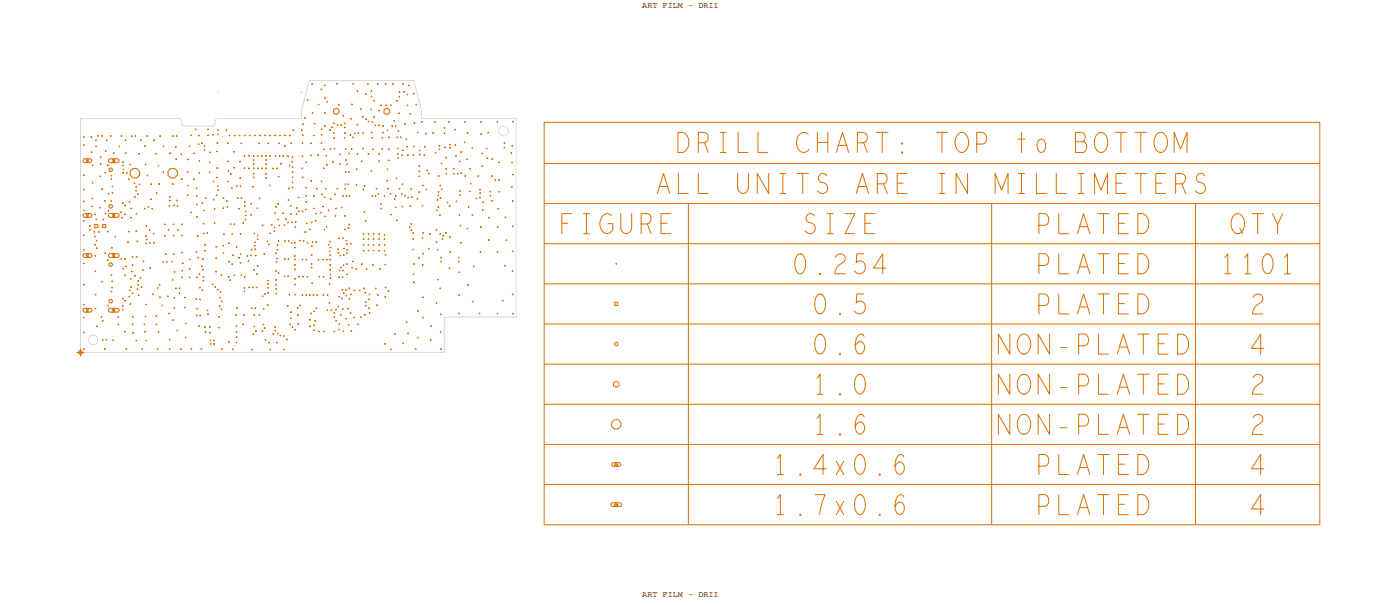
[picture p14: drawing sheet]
<svg xmlns="http://www.w3.org/2000/svg" width="222mm" height="96mm" viewBox="0 0 222 96" stroke-linecap="round" stroke-linejoin="round" font-family="sans-serif">
<defs><g id="words">
<g font-size="3.2" fill="#dd6f00">
<text x="128.7" y="62.4">1.0</text>
<text x="128.7" y="68.7">1.6</text>
</g>
<g font-size="1.3">
<text x="101.7" y="1.2">ART FILM - DRII</text>
<text x="101.7" y="94.5">ART FILM - DRII</text>
</g>
</g></defs>
<!-- layer: Board Outline -->
<g fill="none" stroke="#d9d9d9" stroke-width=".16">
<path d="M12.8 18.8h15.5zM12.8 18.8v37zM28.3 18.8l.3 .1 .2 .4M28.8 19.3v.2zM28.8 19.5l.1 .3 .4 .2M29.3 20h4.3zM34.1 19.5l-.2 .3-.3 .2M34.1 19.3v.2zM34.6 18.8l-.4 .1-.1 .4M34.6 18.8h13.2zM47.8 17.4v1.4zM49 12.8h16.5z"/>
<path d="M49 12.8l-1.2 4.6zM65.5 12.8l1.3 4.6zM66.8 18.8h15zM66.8 17.4v1.4zM81.8 18.8v31.4zM13.5 25.1h.8zM13.5 33.8h.8zM13.5 25.7h.8zM13.5 34.4h.8zM13.5 25.1l-.3 .1v.2v.2l.3 .1M13.5 33.8l-.3 .1v.2v.2l.3 .1M14.3 25.1l.2 .1 .1 .2-.1 .2-.2 .1"/>
<path d="M14.3 33.8l.2 .1 .1 .2-.1 .2-.2 .1M15.1 35.6h.3v.3h-.3zM16.3 35.6h.4v.3h-.4zM17.3 26.7l.2-.1 .3 .1v.4l-.3 .1-.2-.1zM17.3 32.4l.2-.1 .3 .1v.4l-.3 .1-.2-.1zM17.5 25.7h1.1zM17.5 34.4h1.1zM17.5 25.1l-.2 .1-.1 .2 .1 .2 .2 .1M17.5 33.8l-.2 .1-.1 .2 .1 .2 .2 .1M17.5 25.1h1.1zM17.5 33.8h1.1zM18.6 25.1l.2 .1 .1 .2-.1 .2-.2 .1"/>
<path d="M18.6 33.8l.2 .1 .1 .2-.1 .2-.2 .1M12.8 55.8h57.6zM13.5 40.1h.8zM13.5 48.8h.8zM13.5 40.7h.8zM13.5 49.4h.8zM13.5 40.1l-.3 .1v.2v.2l.3 .1M13.5 48.8l-.3 .1v.2v.2l.3 .1M14.3 40.1l.2 .1 .1 .2-.1 .2-.2 .1M14.3 48.8l.2 .1 .1 .2-.1 .2-.2 .1M17.3 41.7l.2-.1 .3 .1v.4l-.3 .1-.2-.1zM17.3 47.4l.2-.1 .3 .1v.4l-.3 .1-.2-.1z"/>
<path d="M17.5 40.7h1.1zM17.5 49.4h1.1zM17.5 40.1l-.2 .1-.1 .2 .1 .2 .2 .1M17.5 48.8l-.2 .1-.1 .2 .1 .2 .2 .1M17.5 40.1h1.1zM17.5 48.8h1.1zM18.6 40.1l.2 .1 .1 .2-.1 .2-.2 .1M18.6 48.8l.2 .1 .1 .2-.1 .2-.2 .1M70.4 50.2h11.4zM70.4 50.2v5.6z"/>
<circle cx="53.2" cy="17.6" r=".5"/>
<circle cx="61.2" cy="17.6" r=".5"/>
<circle cx="21.4" cy="27.4" r=".81"/>
<circle cx="27.4" cy="27.4" r=".81"/>
<circle cx="79.8" cy="20.8" r=".76"/>
<circle cx="14.8" cy="53.8" r=".76"/>
</g>
<path d="M34.6 14.7h.1M47.8 14.7h.1M35.3 22.5h.1M35.3 21.7h.1M48 31.3h.1" fill="none" stroke="#dd6f00" stroke-width=".16"/>
<!-- layer: Nets -->
<g fill="none" stroke="#dd6f00" stroke-width=".16">
<path d="M47.9 19.6h.2M48 19.5v.3M48.2 18.6h.2M48.3 18.5v.3M48.6 15.8h.3M48.7 15.7v.3M49.3 13.3h.3M49.4 17.9h.2M49.4 13.2v.2M49.5 17.7v.3M49.7 19.6h.3M49.8 19.4v.3"/>
<path d="M50.3 16.5h.3M50.4 16.4v.3M50.8 14.1h.2M50.9 14v.3M51.3 13.5h.3M51.3 19.9h.3M51.3 17.9h.3M51.3 15.5h.3M51.4 13.4v.2M51.4 17.8v.2M51.4 19.8v.2M51.5 15.4v.2"/>
<path d="M51.7 16.1h.3M51.8 15.9v.3M52.8 19.5h.2M52.8 17.4l.5-.3 .4 .3v.5l-.4 .2-.5-.2zM52.9 19.4v.2M53.2 13.2h.3M53.3 19.8h.3M53.4 13.1v.3M53.5 19.7v.2M53.5 16.6h.3M53.6 16.4v.3M53.9 19.8h.3"/>
<path d="M54 19.7v.2M54.2 18.3h.3M54.4 18.2v.2M54.5 19.5h.2M54.6 19.4v.2M55.4 18.8h.3M55.6 18.7v.2M55.6 16.5h.3M55.7 16.4v.2M55.8 13.2h.3M55.9 13.1v.3M56.5 19.7h.2"/>
<path d="M56.5 14.4h.2M56.6 19.6v.2M56.6 14.2v.3M57 17.3h.3M57.1 17.1v.3M57.4 18.5h.2M57.5 18.4v.2M57.8 14.9h.3M57.8 18.9h.3M57.9 14.8v.2M58 18.7v.3M58.1 13.2h.3"/>
<path d="M58.2 19.2h.3M58.3 13.1v.3M58.4 19.1v.3M58.7 17.3h.2M58.7 15.3h.3M58.7 14.4h.3M58.8 17.2v.2M58.8 14.3v.2M58.8 15.1v.3M58.9 19.3h.2M59 19.2v.3M59.1 15.9h.2"/>
<path d="M59.1 18.5h.3M59.2 15.8v.3M59.2 18.4v.3M59.3 19.8h.3M59.5 19.7v.3M59.7 13.3h.2M59.8 13.2v.2M59.9 19.8h.3M59.9 17.5h.3M60 19.7v.3M60.1 17.4v.2M60.2 16.7h.3"/>
<path d="M60.3 16.5v.3M60.5 19.9h.3M60.7 19.8v.3M60.8 17.4l.5-.3 .4 .3v.5l-.4 .2-.5-.2zM61 13.3h.2M61 16.7h.3M61.1 13.1v.3M61.1 16.5v.3M61.7 16.7h.3M61.9 16.5v.3M62 19.9h.2M62.1 19.8v.3"/>
<path d="M62.1 13.3h.3M62.3 13.2v.2M62.3 19.1h.3M62.4 19v.2M62.5 19.9h.3M62.7 19.8v.3M62.8 15.9h.2M62.9 15.8v.3M63.1 17.9h.2M63.1 15.3h.3M63.1 14.5h.3M63.2 17.8v.2"/>
<path d="M63.3 14.4v.3M63.3 15.2v.2M63.7 13.3h.2M63.8 13.1v.3M63.8 14.5h.3M64 14.4v.3M64 19.6h.3M64.2 19.5v.3M64.4 15h.3M64.4 16.7h.3M64.5 14.8v.3M64.5 16.5v.3"/>
<path d="M64.6 13.5h.3M64.7 13.4v.3M64.9 18h.2M65 17.9v.2M65.4 14.8h.2M65.5 19.4h.3M65.5 14.7v.2M65.6 19.3v.3M65.8 16.5h.3M65.9 16.4v.3M66.7 19.3h.2M66.8 19.1v.3"/>
<path d="M68.7 19.3h.3M68.8 19.1v.3M71 19.3h.2M71.1 19.1v.3M73.5 19.3h.2M73.6 19.1v.3M76 19.3h.3M76.2 19.2v.2M78.7 19.3h.2M78.8 19.2v.2M81.1 19.3h.3M81.3 19.1v.3"/>
<path d="M13.1 37.2h.3M13.1 39.5h.3M13.1 21.7h.3M13.1 23h.3M13.1 31.8h.3M13.1 34.9h.3M13.1 30h.3M13.1 33.3h.3M13.1 27.7h.3M13.2 25.2l1.1-.1 .2 .1 .1 .2-.1 .2-.2 .1h-.8l-.3-.1zM13.2 33.9l1.1-.1 .2 .1 .1 .2-.1 .2-.2 .1h-.8l-.3-.1zM13.2 37.1v.2"/>
<path d="M13.3 21.6v.2M13.3 22.8v.3M13.3 31.7v.3M13.3 34.8v.2M13.3 39.4v.2M13.3 27.6v.2M13.3 29.9v.2M13.3 33.2v.2M13.7 25.5l.3 .1-.3 .1M13.7 34.1l.3 .1-.3 .2M13.8 25.5v.2M13.8 34.1v.2"/>
<path d="M14.1 35.8h.3M14.1 36.4h.3M14.2 35.6v.3M14.2 36.2v.3M14.3 21.7h.3M14.4 24.1h.3M14.5 32.7h.2M14.5 21.5v.3M14.5 31.4h.3M14.5 24v.2M14.5 26.1h.3M14.5 28.9h.3"/>
<path d="M14.6 32.5v.3M14.6 31.3v.2M14.7 26v.3M14.7 28.8v.2M14.8 36.7h.3M14.9 37.4h.3M14.9 38.7h.3M14.9 33.9h.3M14.9 36.5v.3M15 35.5h.5v.5h-.5zM15 33.8v.2M15 37.3v.2"/>
<path d="M15 38.6v.2M15.1 22.2h.2M15.1 23.2h.3M15.1 34.7h.3M15.2 38.1h.2M15.2 22.1v.2M15.2 39.3h.2M15.2 23v.3M15.3 34.6v.2M15.3 37.9v.3M15.3 39.1v.3M15.4 21.5h.3"/>
<path d="M15.5 21.4v.2M15.5 36.7h.3M15.7 36.6v.2M15.8 32.9h.2M15.8 27.9h.2M15.8 25.9h.3M15.8 24.9h.3M15.9 32.7v.3M15.9 27.8v.2M15.9 24.8v.2M15.9 25.8v.2M16 21.5h.3"/>
<path d="M16 29.9h.3M16.1 21.4v.2M16.2 29.8v.2M16.2 34.7h.3M16.3 35.5h.5v.5h-.5zM16.4 34.6v.2M16.5 31.8h.2M16.5 27.3h.3M16.6 33.8h.2M16.6 31.6v.3M16.6 23.9h.3M16.7 27.2v.2"/>
<path d="M16.7 39.9v.3M16.7 33.7v.2M16.7 23.8v.2M16.8 22.2h.2M16.9 22.1v.2M16.9 36.6h.3M17 26.1h.2M17 33.3h.3M17.1 36.5v.3M17.1 30.6h.2M17.1 26v.3M17.2 33.2v.3"/>
<path d="M17.2 30.5v.3M17.2 25.2l1.4-.1 .2 .1 .1 .2-.1 .2-.2 .1h-1.1l-.3-.1zM17.2 33.9l1.4-.1 .2 .1 .1 .2-.1 .2-.2 .1h-1.1l-.3-.1zM17.4 26.6h.3l.1 .3-.1 .2h-.3l-.2-.2zM17.4 32.4h.3l.1 .2-.1 .3h-.3l-.2-.3zM17.4 21.5h.3M17.5 31.8h.2M17.5 28.3h.3M17.5 27.8h.3M17.5 21.4v.2M17.6 39.2h.3M17.6 31.7v.3"/>
<path d="M17.6 27.7v.2M17.6 28.2v.3M17.7 29.5h.2M17.7 30.5h.2M17.7 39.1v.2M17.8 29.4v.2M17.8 30.4v.2M17.9 24.2h.2M18 24.1v.2M18 25.5v.2l-.1-.1v-.1h.3v.1h-.2M18 34.1v.2h-.1v-.2h.3v.2h-.2M18.1 37.4h.3"/>
<path d="M18.3 37.3v.3M18.8 23.2h.3M18.9 23v.3M19.1 33.6h.2M19.1 21.5h.3M19.2 33.4v.3M19.2 34.4h.2M19.2 21.4v.2M19.3 34.3v.3M19.3 32.1h.3M19.4 27.3h.2M19.4 26.2h.2"/>
<path d="M19.4 25.7h.2M19.4 32v.2M19.4 26.8h.3M19.5 25.5v.3M19.5 26.1v.2M19.5 27.2v.2M19.6 26.7v.2M19.6 33.9h.3M19.7 32.5h.2M19.8 33.8v.2M19.8 22.2h.2M19.8 32.4v.2"/>
<path d="M19.8 24.2h.2M19.9 22.1v.2M19.9 24.1v.3M20 27.4h.2M20.1 27.3v.2M20.1 38.3h.3M20.3 28.4h.2M20.3 38.2v.2M20.3 36.6h.3M20.4 28.2v.3M20.4 32h.2M20.4 36.5v.3"/>
<path d="M20.5 31.8v.3M20.5 26h.3M20.6 33h.2M20.6 34.4h.3M20.6 25.9v.3M20.7 32.9v.2M20.7 34.3v.2M20.8 21.5h.2M20.9 21.4v.3M21.2 29h.2M21.2 31.2h.3M21.3 28.9v.2"/>
<path d="M21.3 21.5h.3M21.3 31v.3M21.4 30.2h.3M21.4 29.6h.3M21.5 21.4v.3M21.5 36.6h.2M21.5 33.8h.2M21.6 29.4v.3M21.6 30v.3M21.6 36.4v.3M21.6 33.7v.2M21.6 38.2h.3"/>
<path d="M21.7 30.7h.3M21.7 38v.3M21.8 30.6v.2M21.9 24.3h.2M22 29.2h.2M22 24.2v.3M22.1 29.1v.2M22.2 22.2h.2M22.3 22v.3M22.8 33h.2M22.8 23.1h.3M22.9 32.9v.2"/>
<path d="M22.9 26h.3M22.9 23v.3M23 38.5h.2M23 37.4h.2M23.1 25.9v.2M23.1 35.8h.2M23.1 38.4v.2M23.1 37.9h.3M23.1 37.2v.3M23.2 21.5h.2M23.2 35.6v.3M23.2 27.8h.3"/>
<path d="M23.2 37.8v.2M23.3 21.4v.2M23.4 27.6v.3M23.4 32.7h.2M23.5 32.6v.3M23.6 36.4h.3M23.6 38.4h.3M23.7 36.3v.2M23.8 38.3v.2M23.8 31.5h.3M23.8 29.1h.3M23.9 31.4v.2"/>
<path d="M24 29v.3M24 33h.2M24.1 32.9v.2M24.2 37h.2M24.2 38.4h.3M24.3 22.2h.2M24.3 36.8v.3M24.4 38.3v.2M24.4 22v.3M24.5 24.3h.3M24.7 24.2v.2M24.7 30.6h.2"/>
<path d="M24.8 30.4v.3M25 26.2h.2M25.1 29.1h.2M25.1 26.1v.2M25.2 29v.2M25.2 21.5h.3M25.4 21.4v.3M25.8 27.2h.2M25.8 23.1h.2M25.9 27.1v.3M25.9 23v.3M26 37.3h.2"/>
<path d="M26 35.5h.2M26.1 37.2v.2M26.1 35.4v.2M26.6 36.4h.2M26.7 36.3v.2M26.7 32.6h.3M26.8 31.7h.3M26.8 31.2h.3M26.8 24.2h.3M26.8 32.4v.3M26.9 31v.3M26.9 31.6v.2"/>
<path d="M26.9 24.1v.3M27.3 21.5h.2M27.3 29.1h.2M27.4 37.3h.2M27.4 35.5h.2M27.4 21.4v.3M27.4 29v.2M27.4 32.5h.3M27.5 35.4v.2M27.5 37.1v.3M27.6 32.4v.2M27.7 23.3h.3"/>
<path d="M27.8 25.2h.2M27.8 21.5h.3M27.9 23.1v.3M27.9 31.7h.2M27.9 25v.3M28 21.4v.3M28 32.6h.2M28 31.6v.2M28 36.4h.3M28.1 32.4v.3M28.2 36.3v.2M28.6 24.4h.2"/>
<path d="M28.6 37.3h.3M28.7 39.9h.2M28.7 28.3h.2M28.7 24.3v.2M28.7 35.5h.3M28.8 37.1v.3M28.8 39.8v.3M28.8 28.2v.2M28.9 35.4v.2M29.6 30.9h.2M29.6 27.2h.3M29.6 29.3h.3"/>
<path d="M29.6 25.2h.3M29.7 30.8v.2M29.7 27.1v.3M29.7 29.2v.3M29.8 25.1v.3M29.9 23.1h.2M30 23v.3M30.1 33.6h.2M30.1 21.4h.3M30.2 33.5v.2M30.2 21.3v.2M30.6 28.4h.2"/>
<path d="M30.6 24.3h.3M30.7 28.2v.3M30.7 24.1v.3M30.9 20.5h.2M31 39.9h.2M31 20.3v.3M31 29.8h.3M31 31h.3M31 32.3h.3M31.1 34.3h.2M31.1 39.8v.2M31.1 29.7v.2"/>
<path d="M31.2 30.8v.3M31.2 32.2v.3M31.2 37.3h.3M31.2 34.2v.3M31.3 37.2v.3M31.3 22.8h.3M31.4 21.4h.2M31.4 25.5h.3M31.5 22.7v.2M31.5 27.4h.2M31.5 21.3v.3M31.6 25.4v.2"/>
<path d="M31.6 27.3v.2M31.9 22.6h.2M31.9 32.1h.3M32 22.5v.3M32.1 32v.2M32.1 36.9h.3M32.1 35.4h.3M32.2 33.3h.2M32.2 35.3v.2M32.2 36.8v.3M32.3 23.1h.2M32.3 23.7h.2"/>
<path d="M32.3 33.2v.2M32.3 39.7h.3M32.4 38.8h.2M32.4 23v.3M32.4 23.6v.2M32.4 31.3h.3M32.5 39.5v.3M32.5 38.6v.3M32.6 31.2v.3M32.7 36.9h.3M32.8 20.5h.2M32.8 21.4h.3"/>
<path d="M32.8 36.8v.2M32.9 20.4v.2M32.9 21.3v.2M33.1 27.3h.2M33.1 25.7h.2M33.1 24.1h.3M33.2 27.1v.3M33.2 25.6v.2M33.3 24v.2M33.6 21.3h.3M33.7 28.7h.2M33.7 31.6h.3"/>
<path d="M33.7 21.2v.2M33.8 28.6v.2M33.8 31.5v.2M33.9 33h.2M33.9 35.3h.2M34 32.9v.3M34 35.1v.3M34.1 39h.3M34.2 30.9h.2M34.2 24h.3M34.3 38.9v.3M34.3 28.1h.2"/>
<path d="M34.3 26.6h.2M34.3 30.7v.3M34.3 22.6h.2M34.3 29.5h.3M34.4 21.3h.2M34.4 23.8v.3M34.4 20.6h.2M34.4 28v.2M34.4 26.5v.2M34.4 22.5v.2M34.4 30.1h.3M34.5 29.3v.3"/>
<path d="M34.5 21.1v.3M34.5 20.5v.2M34.6 29.9v.3M35.2 38.9h.3M35.2 32.9h.3M35.3 31.3h.2M35.3 37.1h.3M35.4 32.8v.3M35.4 38.7v.3M35.4 39.9v.3M35.4 31.2v.2M35.5 36.9v.3"/>
<path d="M35.7 20.6h.3M35.8 31.8h.3M35.9 20.5v.2M35.9 32.7h.2M35.9 31.7v.2M36 22.7h.2M36 28.7h.2M36 25.5h.2M36 32.6v.2M36.1 27h.2M36.1 22.5v.3M36.1 28.6v.2"/>
<path d="M36.1 25.4v.3M36.1 38.5h.3M36.2 26.9v.3M36.2 21.4h.3M36.3 38.4v.2M36.3 21.3v.3M36.4 35.5h.2M36.4 27.5h.3M36.5 35.3v.3M36.6 27.4v.2M36.6 29.8h.3M36.7 37h.2"/>
<path d="M36.7 29.6v.3M36.8 36.9v.3M36.9 24h.3M37 26.5h.2M37 35.5h.2M37 21.4h.3M37.1 23.9v.2M37.1 26.4v.3M37.1 35.3v.3M37.2 21.3v.3M37.3 39.1h.3M37.4 29.5h.2"/>
<path d="M37.5 39v.2M37.5 29.3v.3M37.5 31.4h.3M37.7 31.2v.3M37.7 33h.3M37.8 21.4h.3M37.8 32.9v.2M37.9 25.6h.3M37.9 28.2h.3M37.9 21.3v.3M38 37h.2M38 29.5h.2"/>
<path d="M38 25.4v.3M38 28v.3M38.1 22.7h.2M38.1 29.3v.3M38.1 36.9v.3M38.1 31.4h.3M38.2 22.6v.2M38.2 31.2v.3M38.4 35.3h.3M38.5 35.1v.3M38.6 24.7h.2M38.6 26.6h.2"/>
<path d="M38.6 32.6h.3M38.6 31.9h.3M38.6 21.4h.3M38.7 24.5v.3M38.7 26.5v.2M38.8 31.8v.3M38.8 32.5v.2M38.8 34.7h.2M38.8 33.4h.2M38.8 21.3v.2M38.8 34.1h.2M38.9 34.6v.3"/>
<path d="M38.9 33.3v.3M38.9 34v.2M39.3 26.6h.2M39.3 24.7h.3M39.4 26.5v.3M39.4 21.4h.3M39.4 24.5v.3M39.5 21.3v.3M39.6 34h.3M39.7 32.2h.2M39.7 39.5h.3M39.7 33.9v.2"/>
<path d="M39.8 32.1v.2M39.8 39.4v.2M39.9 29.5h.3M40 27.5h.3M40 25.3h.3M40 24.7h.3M40 26.6h.3M40 28.1h.3M40.1 29.4v.3M40.1 26h.2M40.2 24.5v.3M40.2 25.2v.2"/>
<path d="M40.2 26.5v.3M40.2 27.4v.2M40.2 27.9v.3M40.2 36.9h.2M40.2 25.8v.3M40.2 38.9h.3M40.2 21.4h.3M40.3 36.8v.2M40.3 38.3h.3M40.3 39.4h.3M40.3 38.7v.3M40.4 21.3v.3"/>
<path d="M40.4 38.2v.3M40.4 39.3v.3M40.6 33h.3M40.7 37.3h.2M40.7 37.9h.2M40.7 24.7h.2M40.7 26.6h.3M40.8 32.8v.3M40.8 37.1v.3M40.8 37.7v.3M40.8 24.5v.3M40.9 26.5v.3"/>
<path d="M40.9 22.7h.2M40.9 31.4h.3M41 22.6v.2M41 21.4h.3M41.1 31.3v.2M41.2 21.3v.3M41.4 24.7h.2M41.4 26.6h.3M41.5 35.6h.2M41.5 24.5v.3M41.5 26.5v.3M41.6 35.5v.3"/>
<path d="M41.8 21.4h.3M41.9 21.3v.2M42 26h.3M42 24.7h.3M42 25.3h.3M42 26.6h.3M42 28.1h.3M42 27.5h.3M42.1 24.5v.3M42.1 25.2v.2M42.1 25.9v.2M42.1 26.5v.3"/>
<path d="M42.1 28v.3M42.2 27.4v.2M42.2 38.2h.3M42.4 22.7h.2M42.4 38v.3M42.4 38.7h.3M42.5 22.6v.2M42.6 38.6v.2M42.6 29.3h.2M42.6 21.4h.3M42.6 36.9h.3M42.7 24.7h.2"/>
<path d="M42.7 29.2v.3M42.7 21.3v.3M42.8 36.8v.2M42.8 24.5v.3M42.9 35.6h.3M43 35.4v.3M43.1 26.6h.3M43.3 26.5v.3M43.3 36.6h.3M43.3 36h.3M43.4 21.4h.3M43.4 36.5v.2"/>
<path d="M43.5 35.9v.2M43.5 33.7h.2M43.5 24.7h.3M43.5 21.3v.2M43.6 33.6v.2M43.6 32.7h.2M43.6 24.5v.3M43.7 32.6v.3M43.7 26.6h.3M43.7 39.9v.3M43.8 39.5h.3M43.8 38.8h.3"/>
<path d="M43.8 26.5v.3M43.9 34.7h.3M43.9 32.3h.3M43.9 39.4v.2M43.9 38.6v.3M44 38.1h.2M44 28h.3M44 32.1v.3M44 34.6v.3M44 22.7h.3M44.1 35.7h.3M44.1 38v.2"/>
<path d="M44.1 27.8v.3M44.2 24.7h.2M44.2 22.6v.2M44.2 21.4h.3M44.2 35.5v.3M44.3 24.6v.2M44.3 21.3v.2M44.4 25.9h.2M44.5 25.8v.2M44.7 33.7h.2M44.7 24.7h.3M44.8 33.6v.3"/>
<path d="M44.8 24.5v.3M44.9 35.6h.3M45 23.1h.3M45 21.4h.3M45 38.1h.3M45 35.5v.3M45.1 23v.2M45.1 21.3v.2M45.2 38v.3M45.2 34.7h.2M45.3 34.5v.3M45.5 24.7h.2"/>
<path d="M45.5 35.2h.3M45.6 31.7h.2M45.6 38.1h.2M45.6 24.6v.2M45.6 35.1v.2M45.6 29.8h.3M45.7 31.5v.3M45.7 38v.3M45.7 26.2h.3M45.8 29.7v.2M45.8 21.4h.3M45.8 26.1v.2"/>
<path d="M45.9 32.5h.3M45.9 21.3v.2M45.9 33.9h.3M46 22.7h.2M46 32.4v.3M46.1 38.4h.2M46.1 33.8v.2M46.1 35.2h.2M46.1 22.5v.3M46.2 25.6h.2M46.2 38.3v.3M46.2 29.7h.2"/>
<path d="M46.2 28.9h.3M46.2 24.9h.3M46.2 35.1v.2M46.2 26.5h.3M46.2 27.3h.3M46.2 28.1h.3M46.3 25.4v.3M46.3 20.6h.3M46.3 29.5v.3M46.3 24.7v.3M46.3 28.7v.3M46.3 26.3v.3"/>
<path d="M46.3 27.1v.3M46.3 27.9v.3M46.4 20.5v.2M46.6 39.2h.2M46.6 38.4h.2M46.6 35.9h.3M46.7 39v.3M46.7 35.1h.3M46.7 38.3v.3M46.8 35.7v.3M46.8 35v.2M46.8 33.9h.3"/>
<path d="M46.9 32.9h.2M47 33.8v.2M47 32.8v.2M47.2 31.2h.2M47.2 33.4h.3M47.3 31.1v.3M47.3 33.3v.3M47.4 38.1h.3M47.5 37.9v.3M47.7 20.6h.2M47.8 26.6h.2M47.8 22.6h.2"/>
<path d="M47.8 20.5v.2M47.8 24.7h.2M47.8 33.4h.2M47.8 28.1h.3M47.8 21.4h.3M47.9 26.5v.2M47.9 22.5v.3M47.9 24.6v.3M47.9 33.3v.3M47.9 27.9v.3M48 38.1h.2M48 21.3v.2"/>
<path d="M48.1 38v.3M48.2 36.7h.3M48.3 36.6v.2M48.3 33.1h.3M48.4 31h.2M48.4 29.7h.2M48.4 25.7h.2M48.4 31.9h.2M48.4 35.3h.3M48.5 33v.3M48.5 29.6v.2M48.5 30.8v.3"/>
<path d="M48.5 25.6v.2M48.5 31.8v.3M48.6 35.2v.3M48.6 38.4h.2M48.7 38.3v.2M48.9 36.3h.3M49.1 36.2v.2M49.1 24.6h.3M49.1 22.7h.3M49.2 28.6h.2M49.2 24.4v.3M49.2 35.2h.3"/>
<path d="M49.3 38.9h.2M49.3 22.6v.2M49.3 28.5v.3M49.4 35.1v.2M49.4 38.3h.2M49.4 38.8v.3M49.5 38.1v.3M49.6 33h.2M49.6 21.4h.2M49.6 31h.2M49.7 21.3v.3M49.7 32.9v.2"/>
<path d="M49.7 30.9v.2M49.9 34.9h.2M49.9 38.3h.3M49.9 33.8h.3M50 34.8v.3M50.1 29.9h.2M50.1 33.7v.2M50.1 38.1v.3M50.2 29.7v.3M50.2 24.5h.3M50.4 24.4v.3M50.6 33.6h.3"/>
<path d="M50.8 33.5v.3M50.8 22.7h.2M50.8 20.5h.3M50.8 28.7h.3M50.8 21.3h.3M50.9 30.7h.2M50.9 22.5v.3M50.9 20.3v.3M50.9 28.6v.2M51 21.2v.2M51 30.6v.3M51 32.7h.3"/>
<path d="M51.2 26.6h.2M51.2 32.5v.3M51.2 23.6h.3M51.3 36.3h.2M51.3 31.2h.2M51.3 26.5v.2M51.3 23.5v.3M51.3 34.2h.3M51.4 36.2v.2M51.4 31.1v.2M51.4 29.9h.3M51.5 34.1v.3"/>
<path d="M51.5 24.6h.3M51.6 29.7v.3M51.6 35.9h.2M51.7 26.1h.2M51.7 24.5v.3M51.7 35.8v.2M51.8 26v.2M51.9 33.3h.3M51.9 38.7h.3M52 33.1v.3M52.1 38.6v.2M52.1 39.8h.2"/>
<path d="M52.1 20.6h.3M52.2 38.2h.2M52.2 39.7v.2M52.2 23.6h.3M52.2 39.2h.3M52.3 31.5h.2M52.3 20.5v.2M52.3 38.1v.2M52.3 23.5v.2M52.3 39v.3M52.4 31.3v.3M52.5 20.1h.2"/>
<path d="M52.6 20v.3M52.6 25.6h.2M52.7 21h.3M52.7 25.5v.2M52.8 21.8h.2M52.8 23.5h.3M52.8 20.9v.3M52.9 21.7v.2M52.9 30.7h.3M53 23.4v.2M53 34.1h.3M53.1 30.6v.3"/>
<path d="M53.1 33h.3M53.1 34v.3M53.2 32.8v.3M53.3 29.8h.3M53.4 39.4h.3M53.4 29.7v.3M53.5 40h.2M53.5 39.3v.3M53.5 37.7h.3M53.6 39.9v.2M53.7 37.6v.2M53.7 24.4h.2"/>
<path d="M53.7 26h.3M53.8 24.3v.2M53.9 25.8v.3M54 32.8h.2M54.1 32.7v.3M54.2 37.7h.2M54.2 31h.3M54.3 37.6v.2M54.3 30.9v.2M54.4 39.3h.2M54.4 21.8h.3M54.5 39.2v.2"/>
<path d="M54.5 21h.2M54.5 20.2h.2M54.5 36.3h.2M54.5 34.1h.3M54.5 29.8h.3M54.6 21.7v.2M54.6 29.1h.2M54.6 27.2h.3M54.6 20v.3M54.6 20.9v.3M54.6 36.2v.2M54.6 23.6h.3"/>
<path d="M54.6 25.3h.3M54.6 34v.3M54.7 29.7v.3M54.7 29v.3M54.7 31h.3M54.7 38h.3M54.7 27.1v.3M54.7 23.5v.2M54.8 25.2v.2M54.8 38.6h.3M54.8 30.9v.2M54.8 26h.3"/>
<path d="M54.9 37.9v.3M54.9 39.5h.2M54.9 40v.2M54.9 38.5v.2M55 25.9v.2M55 39.4v.3M55 29.2h.3M55.1 36.1h.2M55.1 27.2h.3M55.2 29v.3M55.2 35.5h.2M55.2 35.9v.3"/>
<path d="M55.2 24.3h.2M55.2 31h.3M55.2 27.1v.3M55.3 35.4v.2M55.3 24.1v.3M55.3 30.9v.2M55.4 21.4h.2M55.4 38.5h.3M55.5 21.2v.3M55.6 38.4v.3M55.6 23.6h.2M55.7 23.5v.2"/>
<path d="M55.8 21.7h.2M55.9 21.6v.3M56 21.1h.3M56.2 21v.2M56.3 29.3h.3M56.4 26.8h.2M56.5 29.2v.2M56.5 24.3h.2M56.5 26.7v.2M56.6 24.2v.3M56.6 21.1h.3M56.7 20.9v.3"/>
<path d="M57.1 25.5h.3M57.3 25.4v.2M57.4 23.5h.2M57.4 21.1h.2M57.4 30h.3M57.4 37h.3M57.5 38.7h.2M57.5 37.8h.2M57.5 39.6h.2M57.5 23.4v.2M57.5 20.9v.3M57.6 29.8v.3"/>
<path d="M57.6 36.9v.2M57.6 33.5h.2M57.6 37.7v.2M57.6 38.6v.2M57.6 39.5v.3M57.6 29.4h.3M57.7 33.4v.3M57.8 29.3v.2M57.8 35h.2M57.9 34.8v.3M58.2 38.7h.3M58.2 37.8h.3"/>
<path d="M58.2 24.4h.3M58.2 37h.3M58.2 39.6h.3M58.3 24.2v.3M58.3 37.7v.2M58.3 38.6v.2M58.4 36.9v.2M58.4 39.5v.3M58.7 27h.3M58.7 21h.3M58.8 31h.3M58.8 26.9v.2"/>
<path d="M58.8 21.8h.3M58.9 20.8v.3M58.9 30.9v.2M59 21.7v.2M59 23.6h.2M59 38.7h.3M59 39.6h.3M59 37.8h.3M59 37h.3M59.1 23.5v.3M59.2 38.6v.3M59.2 39.5v.3"/>
<path d="M59.2 36.9v.2M59.2 37.7v.2M59.3 31h.3M59.5 30.9v.2M59.5 29.8h.3M59.6 29.7v.3M59.8 30.7h.3M59.9 25.5h.3M59.9 39.6h.3M59.9 30.6v.2M59.9 37.8h.3M59.9 37h.3"/>
<path d="M59.9 24.3h.3M59.9 38.7h.3M60 25.4v.2M60 39.5v.3M60.1 24.2v.3M60.1 36.9v.2M60.1 37.7v.2M60.1 38.6v.3M60.2 32.3h.3M60.2 33h.3M60.4 32.2v.2M60.4 32.9v.2"/>
<path d="M60.4 23.5h.3M60.4 21.8h.3M60.5 21h.3M60.5 23.4v.3M60.6 21.7v.2M60.6 20.9v.2M60.8 31h.2M60.8 37.8h.2M60.8 37.1h.2M60.8 39.7h.2M60.8 38.8h.2M60.9 30.9v.2"/>
<path d="M60.9 37.7v.3M60.9 37v.3M60.9 39.5v.3M60.9 38.6v.3M61.2 28.6h.2M61.2 26.8h.3M61.2 20.6h.3M61.3 28.5v.2M61.3 29.8h.3M61.4 26.7v.2M61.4 20.5v.3M61.4 29.7v.3"/>
<path d="M61.5 23.6h.2M61.5 25.4h.2M61.5 21.7h.2M61.6 23.5v.2M61.6 25.2v.3M61.6 21.6v.2M61.7 30.7h.3M61.8 33.9h.3M61.8 30.6v.2M61.9 33.8v.3M62.4 31.5h.2M62.5 31.4v.2"/>
<path d="M62.5 31h.3M62.5 32.8h.3M62.7 30.9v.2M62.7 32.7v.2M62.7 28.2h.2M62.7 34.9h.3M62.8 21.7h.2M62.8 28.1v.2M62.8 23.5h.3M62.8 34.7v.3M62.9 24.3h.2M62.9 21.6v.2"/>
<path d="M62.9 25h.3M63 23.4v.2M63 24.2v.3M63 20.7h.2M63.1 24.9v.3M63.1 20.6v.3M63.1 29.8h.3M63.3 29.7v.3M63.3 21.7h.3M63.5 21.6v.3M63.5 30.7h.3M63.6 24.6h.2"/>
<path d="M63.6 32.7h.3M63.6 29.2h.3M63.6 30.6v.2M63.7 23.8h.2M63.7 24.4v.3M63.7 32.5v.3M63.8 29v.3M63.8 23.7v.2M64 31h.3M64.2 30.8v.3M64.2 22h.3M64.3 23.2h.3"/>
<path d="M64.4 21.9v.3M64.5 23.1v.2M64.5 24.5h.2M64.5 31.2h.3M64.6 24.4v.3M64.7 31.1v.3M64.7 35.9h.3M64.9 35.8v.3M64.9 32.6h.2M65 32.5v.2M65 29.9h.2M65 35.4h.3"/>
<path d="M65 36.4h.3M65.1 31.2h.2M65.1 29.8v.2M65.2 35.3v.2M65.2 36.3v.2M65.2 31v.3M65.3 37.8h.3M65.3 36.9h.3M65.3 39.5h.3M65.4 24.5h.2M65.4 23.2h.2M65.4 36.8v.2"/>
<path d="M65.4 37.7v.2M65.4 39.3v.3M65.5 24.4v.3M65.5 23v.3M66 31.5h.2M66 21h.3M66.1 31.3v.3M66.2 20.8v.3M66.3 27.9h.2M66.3 30.4h.2M66.3 26.2h.2M66.3 27.1h.2"/>
<path d="M66.3 23.8h.3M66.3 24.5h.3M66.4 27.8v.2M66.4 30.3v.2M66.4 26.1v.3M66.4 27v.2M66.5 23.7v.2M66.5 24.3v.3M66.8 32.5h.2M66.8 37.7h.2M66.8 29.3h.3M66.9 36.9h.2"/>
<path d="M66.9 32.4v.3M66.9 37.6v.2M67 29.2v.3M67 36.7v.3M67.1 24.5h.2M67.2 23.2h.2M67.2 24.4v.3M67.3 23.1v.2M67.3 21.1h.3M67.4 30h.3M67.5 21v.3M67.5 27h.3"/>
<path d="M67.5 29.8v.3M67.6 26.8v.3M67.8 27.5h.2M67.8 39.3h.2M67.9 27.4v.2M67.9 39.2v.2M68 37h.2M68.1 36.9v.2M68.5 21h.2M68.6 20.9v.3M68.9 24.2h.2M69 24v.3"/>
<path d="M69 36.4h.3M69 38.3h.3M69 33.3h.3M69.1 36.2v.3M69.1 38.1v.3M69.2 39.5h.2M69.2 33.1v.3M69.2 31.6h.2M69.3 39.4v.2M69.3 32.7h.2M69.3 31.5v.2M69.3 30.9h.3"/>
<path d="M69.3 30.3h.3M69.4 27.8h.2M69.4 32.6v.3M69.4 30.8v.2M69.5 30.2v.3M69.5 23.1h.2M69.5 23.6h.2M69.5 27.7v.3M69.5 34h.3M69.6 22.9v.3M69.6 23.5v.3M69.6 37h.2"/>
<path d="M69.6 29.4h.3M69.6 31.3h.3M69.7 33.9v.2M69.7 36.9v.2M69.7 29.2v.3M69.8 31.2v.3M69.8 25.8h.3M69.8 29.9h.3M69.9 25.7v.3M69.9 29.8v.3M69.9 37.8h.3M70.1 37.7v.2"/>
<path d="M70.1 37.3h.2M70.2 37.2v.2M70.2 21.1h.3M70.3 20.2h.2M70.4 21v.2M70.4 23.3h.2M70.4 20.1v.3M70.5 23.2v.2M70.5 36.8h.3M70.5 24.9h.3M70.5 26.7h.3M70.5 27.5h.3"/>
<path d="M70.6 36.7v.3M70.6 24.8v.3M70.7 26.6v.3M70.7 27.3v.3M70.7 32h.3M70.9 31.9v.3M71.1 32.6h.2M71.1 37.5h.3M71.1 23.4h.3M71.1 22.9h.3M71.2 39.9h.2M71.2 32.5v.2"/>
<path d="M71.2 37.4v.2M71.3 22.7v.3M71.3 23.3v.2M71.3 39.7v.3M71.7 27.5h.3M71.7 26.7h.3M71.9 26.6v.2M71.9 27.4v.2M71.9 20.5h.3M72 22.9h.2M72 20.4v.2M72.1 24.7h.2"/>
<path d="M72.1 22.8v.3M72.1 31.8h.3M72.2 24.6v.2M72.3 31.7v.3M72.4 27.5h.2M72.5 27.3v.3M72.6 34h.3M72.7 25.5h.2M72.7 30.2h.3M72.8 30.8h.2M72.8 33.9v.2M72.8 25.4v.3"/>
<path d="M72.8 35.7h.3M72.9 38.4h.2M72.9 30.1v.3M72.9 30.7v.2M72.9 24.1h.3M72.9 27.4h.3M72.9 35.6v.2M73 38.3v.2M73 23.9v.3M73.1 27.3v.2M73.5 22.5h.2M73.5 27.8h.3"/>
<path d="M73.6 22.4v.2M73.7 27.7v.3M73.8 25.2h.3M73.9 36.2h.2M73.9 25.1v.2M73.9 21h.3M74 36v.3M74.1 20.9v.3M74.1 32.7h.2M74.2 32.6v.3M74.3 30.3h.2M74.3 26.7h.2"/>
<path d="M74.4 30.2v.2M74.4 26.5v.3M74.4 29.1h.3M74.5 28.9v.3M74.7 23.5h.2M74.7 34h.2M74.8 23.3v.3M74.8 33.9v.2M75.3 31.4h.3M75.5 31.3v.2M75.6 27.9h.3M75.8 27.7v.3"/>
<path d="M75.9 31.3h.2M75.9 30h.3M75.9 30.6h.3M76 39.9h.2M76 31.1v.3M76 35.9h.3M76 29.9v.2M76 30.4v.3M76.1 21.2h.2M76.1 39.8v.2M76.1 35.8v.2M76.2 21.1v.2"/>
<path d="M76.3 24.3h.2M76.3 26.3h.2M76.3 33.2h.3M76.4 24.2v.2M76.4 26.2v.2M76.4 32h.2M76.4 33.1v.2M76.5 31.9v.2M76.9 23.5h.3M77 25h.3M77.1 23.4v.2M77.2 24.9v.2"/>
<path d="M77.2 21h.2M77.3 38h.2M77.3 20.9v.2M77.3 34.4h.3M77.4 37.8v.3M77.4 34.3v.3M77.5 30.9h.3M77.5 30.3h.3M77.7 30.2v.2M77.7 30.8v.3M77.8 31.8h.2M77.8 27.8h.2"/>
<path d="M77.8 25.1h.3M77.9 31.6v.3M77.9 27.7v.3M78 25v.3M78.3 28.5h.2M78.4 28.3v.3M78.6 39.9h.3M78.7 35.9h.2M78.8 39.8v.2M78.8 33h.2M78.8 35.8v.2M78.9 25.7h.2"/>
<path d="M78.9 32.9v.2M78.9 28.5h.3M78.9 30.3h.3M79 25.6v.2M79 28.4v.2M79.1 30.2v.3M79.8 22.6h.2M79.8 23.4h.2M79.9 22.5v.2M79.9 23.2v.3M79.9 34.4h.3M80 34.2v.3"/>
<path d="M80.1 38h.2M80.2 37.9v.2M80.8 24.2h.3M80.9 29.6h.3M81 24.1v.2M81 25.7h.2M81 23.1h.2M81.1 39.8h.2M81.1 29.4v.3M81.1 35.8h.2M81.1 31.8h.2M81.1 25.6v.2"/>
<path d="M81.1 27.6h.3M81.1 22.9v.3M81.2 39.6v.3M81.2 35.7v.2M81.2 31.7v.2M81.2 27.5v.2M13.1 50.2h.3M13.1 48.2h.3M13.1 52.6h.3M13.2 55.2h.2M13.2 45h.2M13.2 41.7h.2"/>
<path d="M13.2 48.9l1.1-.1 .2 .1 .1 .2-.1 .2-.2 .1h-.8l-.3-.1zM13.2 40.2l1.1-.1 .2 .1 .1 .2-.1 .2-.2 .1h-.8l-.3-.1zM13.3 48.1v.2M13.3 50.1v.3M13.3 52.5v.2M13.3 55.1v.3M13.3 41.6v.2M13.3 44.9v.2M13.7 49.1l.3 .1-.3 .2M13.7 40.5l.3 .1-.3 .1M13.8 40.5v.2M13.8 49.1v.2"/>
<path d="M15 40.5h.2M15 42.9h.2M15 48.8h.3M15 46.6h.3M15.1 40.3v.3M15.1 42.8v.3M15.1 48.7v.2M15.1 46.5v.2M15.2 51.6h.3M15.4 51.5v.3M15.9 50.2h.3M16 44.5h.2"/>
<path d="M16.1 50v.3M16.1 44.4v.3M16.1 53.8h.3M16.2 50.7h.2M16.3 53.7v.2M16.3 50.6v.3M16.5 55.2h.2M16.5 40h.3M16.6 55.1v.2M16.7 53.7h.3M16.9 53.6v.3M16.9 41.2h.3"/>
<path d="M17 48.3h.3M17.1 41v.3M17.1 48.2v.3M17.2 48.9l1.4-.1 .2 .1 .1 .2-.1 .2-.2 .1h-1.1l-.3-.1zM17.2 40.2l1.4-.1 .2 .1 .1 .2-.1 .2-.2 .1h-1.1l-.3-.1zM17.4 41.6h.3l.1 .3-.1 .2h-.3l-.2-.2zM17.4 47.4h.3l.1 .2-.1 .3h-.3l-.2-.3zM17.5 46.1h.3M17.5 43.5h.3M17.6 44.5h.3M17.6 45.5h.3M17.7 46v.3"/>
<path d="M17.7 43.3v.3M17.8 44.4v.2M17.8 45.4v.2M17.8 53.8h.3M17.9 53.7v.2M18 49.1v.2h-.1v-.2h.3v.2h-.2M18 40.5v.2l-.1-.1v-.1h.3v.1h-.2M18.6 50.1h.3M18.6 51.3h.3M18.7 50v.2M18.7 51.2v.2M19.1 41h.3"/>
<path d="M19.2 40.8v.3M19.3 49h.3M19.3 48.4h.3M19.4 47.2h.2M19.4 42.5h.3M19.4 48.3v.2M19.4 48.9v.2M19.5 47.1v.3M19.5 42.4v.2M19.6 52.5h.3M19.7 41h.2M19.7 47.6h.2"/>
<path d="M19.7 43.6h.3M19.8 52.3v.3M19.8 40.9v.2M19.8 42.2h.3M19.8 47.4v.3M19.8 43.4v.3M19.9 55.2h.2M19.9 42v.3M20 55.1v.3M20.4 46.9h.2M20.4 45.9h.3M20.5 46.8v.2"/>
<path d="M20.5 48.1h.3M20.5 45.8v.3M20.6 44.1h.2M20.6 48v.2M20.6 45.4h.3M20.7 44v.2M20.8 45.3v.2M20.8 42.9h.2M20.9 41.9h.2M20.9 46.4h.2M20.9 40.6h.2M20.9 51.3h.2"/>
<path d="M20.9 42.8v.3M20.9 50.1h.3M21 52.7h.2M21 40.5v.2M21 41.8v.3M21 46.3v.2M21 51.2v.2M21 50v.2M21.1 52.5v.3M21.3 43.6h.2M21.4 43.5v.3M21.5 53.9h.2"/>
<path d="M21.5 40.6h.3M21.6 53.7v.3M21.6 40.5v.2M21.6 45.8h.3M21.8 44.5h.2M21.8 45.1h.2M21.8 45.6v.3M21.8 46.7h.3M21.9 44.3v.3M21.9 44.9v.3M22 46.6v.2M22.1 43.9h.3"/>
<path d="M22.2 43.8v.3M22.3 45.4h.3M22.4 55.2h.3M22.4 45.3v.3M22.5 42.7h.2M22.5 55.1v.3M22.6 41.3h.3M22.6 42.6v.2M22.7 41.2v.3M22.7 51.3h.3M22.8 52.5h.3M22.9 51.2v.2"/>
<path d="M22.9 50.1h.3M23 52.4v.2M23 48.2h.2M23 49.9v.3M23.1 53.9h.2M23.1 48v.3M23.2 53.7v.3M23.7 42.4h.2M23.8 42.3v.2M24.1 46.5h.3M24.3 46.4v.3M24.6 50h.3"/>
<path d="M24.6 51.3h.3M24.8 49.9v.2M24.8 51.2v.2M24.8 55.2h.3M24.8 45.5h.3M24.9 55.1v.3M25 45.4v.3M25 52.5h.2M25.1 52.4v.2M25.2 45.1h.2M25.2 47h.3M25.3 45v.2"/>
<path d="M25.3 46.9v.3M25.6 48.3h.2M25.7 48.2v.2M25.7 41.4h.3M25.9 41.3v.2M26.1 40.2h.3M26.3 40v.3M26.3 41.4h.2M26.4 41.3v.2M26.5 46.9h.2M26.6 46.7v.3M26.6 49.6h.3"/>
<path d="M26.7 53.7h.3M26.7 55.2h.3M26.8 49.5v.2M26.9 53.6v.2M26.9 55.1v.3M27.2 41.4h.2M27.2 44.3h.3M27.3 41.2v.3M27.3 50.6h.2M27.3 44.1v.3M27.4 40.2h.2M27.4 50.5v.3"/>
<path d="M27.5 48.7h.2M27.5 47.1h.2M27.5 40.1v.2M27.5 43h.3M27.6 48.6v.3M27.6 47v.2M27.6 42.9v.3M27.7 45.6h.3M27.9 45.5v.2M28 52.3h.2M28.1 52.2v.2M28.3 45.6h.2"/>
<path d="M28.3 46.4h.3M28.4 45.5v.2M28.4 46.2v.3M28.5 55.2h.3M28.7 55.1v.3M28.7 43.9h.3M28.7 42.8h.3M28.8 41.6h.3M28.9 43.7v.3M28.9 42.7v.2M28.9 41.5v.3M29.2 47.1h.2"/>
<path d="M29.2 48.7h.2M29.3 53.4h.2M29.3 46.9v.3M29.3 51.2h.2M29.3 48.5v.3M29.4 53.2v.3M29.4 51v.3M29.9 41h.2M29.9 42.6h.2M29.9 43.9h.2M30 40.9v.3M30 42.4v.3"/>
<path d="M30 43.7v.3M30.2 55.2h.3M30.3 55.1v.2M30.9 47.3h.3M31 49.9h.3M31.1 47.2v.2M31.1 43.9h.2M31.1 48.8h.3M31.2 49.8v.2M31.2 43.7v.3M31.2 48.7v.3M31.2 40.7h.3"/>
<path d="M31.4 40.6v.3M31.4 51.6h.2M31.5 43.3h.2M31.5 51.4v.3M31.5 45.5h.3M31.6 47.4h.2M31.6 43.2v.3M31.6 49.9h.2M31.6 45.4v.2M31.7 47.3v.2M31.7 49.8v.2M31.8 55.2h.2"/>
<path d="M31.8 42.1h.3M31.9 55.1v.3M31.9 45.9h.3M32 42v.2M32 42.7h.3M32 41h.3M32.1 45.8v.2M32.1 44.4h.2M32.1 43.8h.2M32.1 42.5v.3M32.1 40.8v.3M32.2 44.3v.2"/>
<path d="M32.2 43.7v.3M32.3 51.7h.3M32.4 52.5h.3M32.4 51.6v.3M32.5 52.4v.3M32.7 49.1h.3M32.8 49.7h.3M32.9 49v.2M33 49.6v.2M33.1 51.7h.3M33.1 52.6h.3M33.2 53.9h.3"/>
<path d="M33.2 54.4h.3M33.2 51.6v.2M33.2 52.5v.3M33.3 53.7v.3M33.4 54.3v.2M33.6 45h.2M33.7 44.9v.2M33.8 54.4h.2M33.8 53.9h.2M33.9 53.7v.3M33.9 54.3v.2M34 45.4h.2"/>
<path d="M34.1 43h.2M34.1 45.3v.2M34.1 40.9h.3M34.2 42.8v.3M34.2 40.7v.3M34.4 45.8h.2M34.5 45.7v.2M34.6 50.1h.2M34.6 51.8h.2M34.7 48.4h.2M34.7 50v.3M34.7 51.7v.3"/>
<path d="M34.8 47.1h.2M34.8 48.3v.2M34.8 46.2h.2M34.9 46.9v.3M34.9 46.1v.2M34.9 43.5h.3M34.9 48.9h.3M35 55.2h.3M35 47.7h.3M35.1 43.4v.2M35.1 48.8v.3M35.1 47.6v.2"/>
<path d="M35.1 55.1v.2M35.3 40.1h.2M36.1 43.8h.2M36.1 54.1h.3M36.2 41.4h.2M36.2 43.7v.2M36.3 54v.2M36.3 41.3v.3M36.3 44.3h.3M36.4 44.2v.3M36.6 41.8h.3M36.7 55.3h.3"/>
<path d="M36.8 40.4h.2M36.8 41.7v.2M36.9 55.1v.3M36.9 40.2v.3M37 43.5h.3M37.1 43.4v.3M37.3 49.8h.2M37.3 54.2h.3M37.3 51.6h.3M37.3 52.5h.3M37.4 53.3h.2M37.4 49.7v.3"/>
<path d="M37.4 48.8h.3M37.5 51.5v.2M37.5 52.3v.3M37.5 54v.3M37.5 53.2v.3M37.6 48.6v.3M37.7 40.8h.3M37.8 40.6v.3M37.9 41.6h.3M38 40.2h.2M38.1 41.4v.3M38.1 40.1v.2"/>
<path d="M38.1 43.5h.3M38.2 43.4v.3M38.4 51.3h.2M38.5 49.8h.2M38.5 51.2v.2M38.6 45.5h.2M38.6 46.1h.2M38.6 49.7v.3M38.6 43.8h.3M38.7 45.4v.3M38.7 46v.2M38.8 43.7v.3"/>
<path d="M39.1 40.5h.2M39.2 40.4v.2M39.2 41.3h.3M39.3 45.5h.2M39.3 41.2v.2M39.4 45.3v.3M39.6 40.4h.3M39.7 48.8h.3M39.7 40.3v.2M39.8 55.3h.3M39.9 48.6v.3M39.9 55.2v.2"/>
<path d="M40 45.5h.2M40 52.9h.2M40.1 45.3v.3M40.1 52.8v.2M40.1 42.7h.3M40.1 49.8h.3M40.1 51.6h.3M40.2 42.6v.2M40.3 49.7v.3M40.3 51.5v.3M40.3 48.8h.3M40.4 40.4h.2"/>
<path d="M40.4 52.4h.3M40.4 48.6v.3M40.5 40.3v.2M40.5 45.5h.3M40.5 52.2v.3M40.6 43.4h.2M40.6 45.3v.3M40.7 42.1h.2M40.7 43.2v.3M40.8 41.9v.3M40.9 49.8h.3M41.1 49.7v.3"/>
<path d="M41.4 52.4h.3M41.5 46.9h.2M41.6 52.3v.2M41.6 46.7v.3M41.6 51.3h.2M41.6 48.8h.3M41.7 51.2v.3M41.7 40.2h.3M41.8 48.7v.3M41.8 51.9h.2M41.8 46.5h.3M41.8 40.1v.2"/>
<path d="M41.9 51.8v.2M41.9 53.8h.3M42 46.4v.2M42 53.6v.3M42.3 48.3h.2M42.3 44.9h.3M42.3 44.4h.3M42.3 46.3h.3M42.4 45.5h.2M42.4 48.1v.3M42.5 44.8v.3M42.5 44.3v.2"/>
<path d="M42.5 54.2h.2M42.5 46.2v.3M42.5 45.4v.2M42.6 54.1v.2M42.7 55.3h.2M42.8 55.2v.2M43.1 52.8h.3M43.3 52.7v.2M43.4 51.7h.3M43.4 52.3h.3M43.6 51.6v.3M43.6 52.2v.2"/>
<path d="M43.6 42.9h.2M43.6 45h.3M43.6 40h.3M43.6 45.7h.3M43.6 44.3h.3M43.6 46.4h.3M43.7 41.4h.2M43.7 42.7v.3M43.7 44.9v.3M43.7 45.6v.3M43.7 44.2v.2M43.8 54.2h.2"/>
<path d="M43.8 46.3v.3M43.8 40.9h.2M43.8 41.3v.3M43.9 52.8h.2M43.9 54.1v.2M43.9 40.8v.2M44 43.2h.2M44 52.6v.3M44.1 43.1v.2M44.3 53.1h.2M44.4 53v.2M44.8 53.2h.3"/>
<path d="M44.9 55.3h.2M44.9 43.7h.3M44.9 53v.3M45 41h.2M45 55.2v.2M45.1 43.6v.2M45.1 40.8v.3M45.3 53.7h.3M45.4 48.4h.3M45.5 53.6v.3M45.5 43.7h.3M45.6 41h.2"/>
<path d="M45.6 48.3v.2M45.6 43.6v.2M45.7 40.8v.3M45.7 46.6h.3M45.8 46.5v.2M45.8 51.3h.3M45.9 50.3h.3M46 49.4h.2M46 51.2v.2M46.1 50.2v.3M46.1 49.2v.3M46.2 51.7h.2"/>
<path d="M46.3 51.6v.3M46.6 40.5h.2M46.6 41h.2M46.6 52.1h.2M46.6 41.9h.2M46.6 42.6h.3M46.6 45h.3M46.6 44.1h.3M46.6 46.6h.3M46.7 40.4v.2M46.7 40.9v.3M46.7 52v.3"/>
<path d="M46.7 41.8v.2M46.7 42.5v.2M46.7 44v.2M46.7 44.9v.2M46.8 46.5v.2M47 48.7h.3M47.1 49.8h.2M47.1 51.2h.2M47.1 48.5v.3M47.2 49.7v.3M47.2 51.1v.3M47.2 43.8h.3"/>
<path d="M47.4 43.6v.3M47.4 48.3h.3M47.5 48.2v.2M47.8 46.7h.2M47.8 41.1h.2M47.9 43.8h.2M47.9 46.6v.2M47.9 40.9v.3M48 43.6v.3M48.4 41.1h.2M48.4 46.7h.3M48.5 41v.2"/>
<path d="M48.5 46.5v.3M48.6 43.8h.2M48.7 43.6v.3M48.9 46.7h.3M49 50.6h.2M49 51.6h.2M49.1 46.5v.3M49.1 50.4v.3M49.1 51.5v.2M49.1 49.6h.3M49.2 41.7h.3M49.2 42.3h.3"/>
<path d="M49.2 40.3h.3M49.3 49.5v.2M49.3 44.8h.3M49.4 41.6v.3M49.4 42.2v.3M49.4 40.2v.2M49.4 44.7v.2M49.5 46.7h.3M49.6 52.2h.2M49.6 51.5h.3M49.6 46.5v.3M49.6 49.3h.3"/>
<path d="M49.7 52.1v.3M49.8 51.3v.3M49.8 50.8h.2M49.8 49.1v.3M49.9 50.6v.3M50 48.8h.2M50.1 48.6v.3M50.1 46.7h.3M50.2 46.6v.2M50.3 41.1h.3M50.4 52.4h.2M50.4 43.8h.3"/>
<path d="M50.4 41v.2M50.5 52.3v.3M50.6 43.6v.3M51 41.1h.3M51.1 46.7h.2M51.1 43.8h.3M51.1 40.9v.3M51.2 52.4h.2M51.2 46.6v.2M51.2 43.6v.3M51.3 52.3v.3M51.6 41.1h.3"/>
<path d="M51.7 49.1h.3M51.8 40.9v.3M51.8 46.7h.2M51.8 49v.2M51.9 46.5v.3M52 47.9h.3M52.1 44.9h.2M52.2 41.1h.2M52.2 40.4h.2M52.2 42.7h.2M52.2 47.8v.2M52.2 41.9h.2"/>
<path d="M52.2 44.8v.2M52.2 43.4h.3M52.2 44h.3M52.3 40.2v.3M52.3 40.9v.3M52.3 42.6v.2M52.3 41.8v.2M52.3 43.3v.3M52.3 49.1h.3M52.3 43.9v.2M52.5 48.9v.3M52.8 49.5h.3"/>
<path d="M52.8 50.2h.3M52.8 52.4h.3M52.9 49.4v.3M52.9 50v.3M53 52.3v.3M53.1 49h.3M53.1 50.7h.3M53.2 48.8v.3M53.2 50.6v.3M53.5 48.5h.2M53.6 52.1h.2M53.6 43.9h.2"/>
<path d="M53.6 48.4v.2M53.6 46.9h.2M53.6 51.3h.3M53.6 42.8h.3M53.7 43.7v.3M53.7 52v.2M53.7 46.8v.3M53.7 51.1v.3M53.8 42.7v.2M53.8 40.4h.2M53.8 49.8h.3M53.9 42.3h.2"/>
<path d="M53.9 40.3v.2M54 49.7v.2M54 42.2v.2M54.1 47.2h.2M54.1 45.9h.3M54.1 43.9h.3M54.2 48.9h.2M54.2 47.1v.3M54.2 42.8h.3M54.2 45.7v.3M54.3 43.7v.3M54.3 52.4h.2"/>
<path d="M54.3 48.8v.2M54.3 42h.2M54.3 46.4h.3M54.3 40.4h.3M54.3 42.7v.2M54.4 52.3v.2M54.4 41.8v.3M54.4 46.2v.3M54.4 40.2v.3M54.6 45.9h.3M54.7 50.4h.3M54.7 46.8h.3"/>
<path d="M54.8 45.8v.2M54.8 40.1h.2M54.8 41.8h.3M54.8 50.3v.2M54.9 43.4h.2M54.9 46.6v.3M54.9 41.6v.3M55 43.3v.2M55 48.8h.3M55.1 51.4h.2M55.1 48.7v.3M55.2 45.6h.2"/>
<path d="M55.2 47.3h.2M55.2 51.2v.3M55.3 45.5v.2M55.3 47.1v.3M55.4 49.5h.3M55.4 46.6h.3M55.5 52.4h.3M55.5 49.4v.3M55.5 46.4v.3M55.6 52.2v.3M55.7 42.3h.2M55.8 42.2v.3"/>
<path d="M55.8 41.3h.2M55.9 41.2v.3M56 50.2h.2M56 45.9h.2M56.1 50.1v.2M56.1 45.8v.3M56.3 42.6h.3M56.4 42.4v.3M56.5 51.3h.3M56.7 51.2v.2M56.8 45.9h.3M57 45.8v.3"/>
<path d="M57 50.2h.3M57.1 50.1v.2M57.2 41.8h.2M57.3 41.7v.2M57.5 45.6h.3M57.6 45.5v.2M57.7 49.8h.2M57.7 46.3h.2M57.8 47.8h.2M57.8 48.4h.2M57.8 49.7v.2M57.8 46.2v.2"/>
<path d="M57.9 47.7v.2M57.9 48.2v.3M57.9 42.6h.3M58.1 42.5v.2M58.3 48.8h.2M58.3 47.4h.3M58.4 49.5h.2M58.4 46.6h.3M58.4 48.6v.3M58.4 47.2v.3M58.5 49.4v.3M58.5 46.4v.3"/>
<path d="M58.9 41.9h.3M59.1 41.8v.3M59.4 45.6h.2M59.5 45.5v.3M59.6 48.3h.3M59.7 48.2v.2M59.7 46.7h.3M59.9 46.5v.3M60.1 42.6h.3M60.2 42.4v.3M60.9 54.4h.2M60.9 47h.2"/>
<path d="M60.9 41.9h.3M60.9 45.5h.3M60.9 40.3h.3M61 54.3v.2M61 46.8v.3M61 41.7v.3M61.1 40.2v.2M61.1 45.3v.3M61.4 46h.2M61.5 45.9v.2M61.8 55.3h.2M61.9 55.1v.3"/>
<path d="M62.4 52.9h.3M62.5 52.7v.3M63.7 54.3h.3M63.9 54.2v.2M64.3 51h.2M64.4 50.8v.3M64.5 52.7h.3M64.6 52.6v.3M65.4 43.4h.2M65.4 41.8h.3M65.4 44.7h.3M65.5 43.3v.2"/>
<path d="M65.5 41.6v.3M65.5 44.5v.3M65.7 55.2h.3M65.8 55.1v.3M66.1 49.2h.2M66.1 53.4h.3M66.2 49.1v.2M66.2 40.8h.3M66.2 53.3v.2M66.4 40.7v.2M66.8 41.9h.3M66.8 50.3h.3"/>
<path d="M66.9 47h.2M66.9 40.1h.2M67 41.8v.2M67 50.1v.3M67 46.9v.3M67 40v.3M68.1 53.8h.3M68.1 51.6h.3M68.2 53.7v.2M68.3 51.5v.2M69 47.9h.3M69.1 47.8v.3"/>
<path d="M69.2 44.2h.3M69.3 44.1v.3M69.6 45.6h.2M69.6 52.5h.3M69.7 49.7h.3M69.7 55.2h.3M69.7 45.5v.2M69.7 40.8h.3M69.7 41.4h.3M69.8 52.4v.2M69.8 49.6v.3M69.8 55.1v.3"/>
<path d="M69.9 40.6v.3M69.9 41.3v.2M71 42.4h.3M71.2 42.3v.3M72.5 40.8h.3M72.5 41.4h.3M72.5 49.6h.3M72.6 46.7h.2M72.6 43.1h.3M72.6 40.6v.3M72.6 41.3v.2M72.7 49.5v.2"/>
<path d="M72.7 46.5v.3M72.7 42.9v.3M74 45.1h.2M74.1 44.9v.3M74.7 47.7h.3M74.9 47.6v.2M74.9 42.1h.3M75 42v.3M75.8 49.6h.3M75.9 49.5v.2M78.7 49.6h.2M78.8 49.5v.2"/>
<path d="M79.5 47.6h.2M79.6 47.4v.3M79.9 42h.2M80 41.9v.3M81.1 42.9h.2M81.1 46.6h.2M81.1 49.6h.3M81.2 42.8v.2M81.2 46.4v.3M81.3 49.5v.2"/>
<circle cx="13.8" cy="25.3" r=".14"/>
<circle cx="13.8" cy="33.9" r=".14"/>
<circle cx="18" cy="25.3" r=".14"/>
<circle cx="18" cy="33.9" r=".14"/>
<circle cx="21.4" cy="27.4" r=".8"/>
<circle cx="27.4" cy="27.4" r=".8"/>
<circle cx="13.8" cy="40.3" r=".14"/>
<circle cx="13.8" cy="48.9" r=".14"/>
<circle cx="18" cy="40.3" r=".14"/>
<circle cx="18" cy="48.9" r=".14"/>
</g>
<!-- layer: Text -->
<g fill="none" stroke="#dd6f00" stroke-width=".16">
<path d="M89 35.3h.9M90.5 33.8h-1.5v3.2M92.4 33.8h.9M92.4 37h.9M92.9 33.8v3.2M96.9 34.1a.94 .94 0 0 0-1.7 .4 1.66 1.66 0 0 0 .9 2.5l.4-.1 .5-.6v-.9h-.7M98.3 33.8v2.3a.87 .87 0 0 0 .9 .9 .87 .87 0 0 0 .8-.9v-2.3M101.5 35.4h1a.86 .86 0 0 0 .6-.8 .86 .86 0 0 0-.6-.8h-1v3.2M102.5 35.4l.6 1.6M104.1 30.6l1-3.2 1 3.2M104.4 29.5h1.3M104.7 35.3h.9"/>
<path d="M106.3 33.8h-1.6v3.2h1.6M107.4 20.9h.8a1.81 1.81 0 0 1 0 3.2h-.8zM107.4 27.4v3.2h1.6M110.6 22.6h1a.86 .86 0 0 0 .6-.8 .86 .86 0 0 0-.6-.9h-1v3.2M110.6 27.4v3.2h1.6M111.6 22.6l.6 1.5M114.1 20.9h.9M114.1 24.1h.9M114.5 20.9v3.2M116.8 27.4v2.3a.87 .87 0 0 0 .9 .9 .87 .87 0 0 0 .8-.9v-2.3M116.9 20.9v3.2h1.6M120 20.9v3.2h1.6"/>
<path d="M121.7 27.4v3.2l-1.8-3.2v3.2M123.5 27.4h.9M123.5 30.6h.9M124 27.4v3.2M126.2 27.4h1.8M127.1 27.4v3.2M128 21.2a1 1 0 0 0-1.7 .5 1.72 1.72 0 0 0 .8 2.4 1.1 1.1 0 0 0 1-.5M129 34.2a.72 .72 0 0 0-1.2-.2 .72 .72 0 0 0 .2 1.2 .93 .93 0 0 1 1.1 .7 .93 .93 0 0 1-.6 1.1h-.3l-.7-.5M129.4 20.9v3.2M129.4 22.5h1.7M130.9 27.8a.72 .72 0 0 0-1.1-.1 .72 .72 0 0 0 .2 1.1 .93 .93 0 0 1 1 .7 .93 .93 0 0 1-.6 1.1h-.3l-.7-.4M131 33.8h.9"/>
<path d="M131 37h.9M131.1 20.9v3.2M131.5 33.8v3.2M132.4 24.1l1-3.2 1 3.2M132.8 23h1.3M133.9 33.8h1.5l-1.5 3.2h1.5M135.6 30.6l1-3.2 1 3.2M135.8 22.6h1a.86 .86 0 0 0 .6-.8 .86 .86 0 0 0-.6-.9h-1v3.2M135.9 29.5h1.3M136.8 22.6l.6 1.5M137 35.3h.9M138.5 33.8h-1.5v3.2h1.5"/>
<path d="M138.8 20.9h1.8M138.9 29.1h1a.86 .86 0 0 0 .6-.8 .86 .86 0 0 0-.6-.9h-1v3.2M139.7 20.9v3.2M139.9 29.1l.6 1.5M142.1 29h.9M142.8 22.6h.1l.1 .1-.1 .1zM142.8 24.1l.1-.1 .1 .2h-.1zM143.7 27.4h-1.6v3.2h1.6M148.3 20.9h1.8M148.7 27.4h.9M148.7 30.6h.9M149.2 20.9v3.2"/>
<path d="M149.2 27.4v3.2M151.7 21.2a.94 .94 0 0 1 1-.2 .94 .94 0 0 1 .6 .9 1.9 1.9 0 0 1-.7 2.2 1.18 1.18 0 0 1-1.3-1.4 1.94 1.94 0 0 1 .4-1.5zM153.2 27.4v3.2l-1.8-3.2v3.2M154.7 22.8h.9a1 1 0 0 0 .7-.9 1 1 0 0 0-.7-1h-.9v3.2M157.6 30.6v-3.2l1 2.7 1-2.7v3.2M161.2 22h1.1M161.3 27.4h.9M161.3 30.6h.9M161.8 20.9v3.2M161.8 27.4v3.2M164.1 27.4v3.2h1.6M164.4 22.3a.55 .55 0 0 1 1 0 1.21 1.21 0 0 1-.5 1.8 1.21 1.21 0 0 1-.5-1.8z"/>
<path d="M164.5 35.6h1a1 1 0 0 0 .6-.9 1 1 0 0 0-.6-.9h-1v3.2M167.3 27.4v3.2h1.6M167.7 33.8v3.2h1.6M170.3 22.4h1.2a.93 .93 0 0 1 .6 .8 .93 .93 0 0 1-.5 .9h-1.3v-3.2h1.1a.85 .85 0 0 1 .1 1.5M170.6 37l1-3.2 1 3.2M170.7 27.4h1M170.7 30.6h1M171 35.9h1.2M171.2 27.4v3.2M173.3 30.6v-3.2l1.1 2.7 1-2.7v3.2M173.8 21.2a.94 .94 0 0 1 1-.2 .94 .94 0 0 1 .6 .9 1.9 1.9 0 0 1-.7 2.2 1.18 1.18 0 0 1-1.4-1.4 1.94 1.94 0 0 1 .5-1.5zM173.9 33.8h1.8"/>
<path d="M174.8 33.8v3.2M176.6 20.9h1.8M176.7 29h1M177.1 35.3h1M177.5 20.9v3.2M178.3 27.4h-1.6v3.2h1.6M178.7 33.8h-1.6v3.2h1.6M179.8 20.9h1.8M179.8 27.4h1.8M180.2 33.8h.8a1.81 1.81 0 0 1 0 3.2h-.8zM180.7 20.9v3.2M180.7 27.4v3.2"/>
<path d="M183 29h1M183.2 21.2a.94 .94 0 0 1 1-.2 .94 .94 0 0 1 .6 .9 1.9 1.9 0 0 1-.7 2.2 1.18 1.18 0 0 1-1.3-1.4 1.94 1.94 0 0 1 .4-1.5zM184.6 27.4h-1.6v3.2h1.6M185.9 24.1v-3.2l1.1 2.7 1-2.7v3.2M186.2 29.1h1a.86 .86 0 0 0 .6-.8 .86 .86 0 0 0-.6-.9h-1v3.2M187.2 29.1l.6 1.5M190.8 27.8a.72 .72 0 0 0-1.2-.1 .72 .72 0 0 0 .2 1.1 .93 .93 0 0 1 1.1 .7 .93 .93 0 0 1-.6 1.1h-.3l-.7-.4M195.4 34.1a.94 .94 0 0 1 1-.2 .94 .94 0 0 1 .6 .8 1.9 1.9 0 0 1-.7 2.2 1.18 1.18 0 0 1-1.3-1.3 1.94 1.94 0 0 1 .4-1.5zM196.3 36.1l.5 .9M198.3 33.8h1.8M199.2 33.8v3.2M201.5 33.8l.8 1.7v1.5"/>
<path d="M203.1 33.8l-.8 1.7M126.4 40.2a.71 .71 0 0 1 1 .6 2.28 2.28 0 0 1-.4 2.4 .71 .71 0 0 1-1-.6 2.28 2.28 0 0 1 .4-2.4zM129.4 59.8l.5-.6v3.2M129.6 46.6a.71 .71 0 0 1 1 .6 2.28 2.28 0 0 1-.4 2.4 .71 .71 0 0 1-1-.6 2.28 2.28 0 0 1 .4-2.4zM129.6 52.9a.71 .71 0 0 1 1 .6 2.28 2.28 0 0 1-.4 2.4 .71 .71 0 0 1-1-.6 2.28 2.28 0 0 1 .4-2.4zM129.8 43.3l.1-.1 .1 .2h-.1zM132.3 40.7a.8 .8 0 0 1 1.1-.5 .8 .8 0 0 1 .3 1.2 2.12 2.12 0 0 0-1.5 1.9h1.7M133 49.6l.1 .1-.1 .1zM133 56v-.1l.1 .2h-.1zM135.9 59.3a.71 .71 0 0 1 1 .6 2.28 2.28 0 0 1-.4 2.4 .71 .71 0 0 1-1-.6 2.28 2.28 0 0 1 .4-2.4zM136.8 46.5h-1.1l-.1 1.4a.85 .85 0 0 1 1-.2 .85 .85 0 0 1 .4 .9 .94 .94 0 0 1-.6 1 .94 .94 0 0 1-1.1-.4M136.8 40.1h-1.1l-.1 1.4a.85 .85 0 0 1 1-.2 .85 .85 0 0 1 .4 .9 .94 .94 0 0 1-.6 1 .94 .94 0 0 1-1.1-.4"/>
<path d="M136.9 53.2l-.2-.3-.3-.1a1.14 1.14 0 0 0-.9 1.1 2.02 2.02 0 0 0 .4 2 .76 .76 0 0 0 .8-.1 .76 .76 0 0 0 .2-.8 .71 .71 0 0 0-.3-.9 .71 .71 0 0 0-.9 .2l-.3 .4M140.3 42.4h-2l1.5-2.3v3.2M159.9 59.2v3.2l-1.8-3.2v3.2M159.9 52.8v3.2l-1.8-3.2v3.2M161.6 59.5a.94 .94 0 0 1 1-.2 .94 .94 0 0 1 .6 .8 1.9 1.9 0 0 1-.7 2.2 1.18 1.18 0 0 1-1.4-1.3 1.94 1.94 0 0 1 .5-1.5zM161.6 53.1a.94 .94 0 0 1 1-.2 .94 .94 0 0 1 .6 .9 1.9 1.9 0 0 1-.7 2.2 1.18 1.18 0 0 1-1.4-1.4 1.94 1.94 0 0 1 .5-1.5zM164.5 48.3h1a1 1 0 0 0 .6-.9 1 1 0 0 0-.6-.9h-1v3.2M164.5 42h1a1 1 0 0 0 .6-.9 1 1 0 0 0-.6-1h-1v3.2M166.2 59.2v3.2l-1.8-3.2v3.2M166.2 52.8v3.2l-1.8-3.2v3.2M167.7 46.5v3.2h1.6M167.7 40.1v3.2h1.6"/>
<path d="M168 55h1M170.6 49.7l1-3.2 1 3.2M170.6 43.3l1-3.2 1 3.2M170.8 54.7h1a1 1 0 0 0 .6-.9 1 1 0 0 0-.6-1h-1v3.2M171 48.6h1.2M171 42.2h1.2M173.9 46.5h1.8M173.9 40.1h1.8M174 59.2v3.2h1.6M174 52.8v3.2h1.6M174.8 40.1v3.2M174.8 46.5v3.2"/>
<path d="M176.9 56l1-3.2 1 3.2M177.1 48h1M177.1 41.7h1M177.3 54.9h1.2M178.7 46.5h-1.6v3.2h1.6M178.7 40.1h-1.6v3.2h1.6M180.2 59.2h1.8M180.2 52.8h1.8M180.2 46.5h.8a1.81 1.81 0 0 1 0 3.2h-.8zM180.2 40.1h.8a1.81 1.81 0 0 1 0 3.2h-.8zM181.1 52.8v3.2M181.1 59.2v3.2"/>
<path d="M183.4 54.4h1M185 59.2h-1.6v3.2h1.6M185 52.8h-1.6v3.2h1.6M186.5 59.2h.8a1.81 1.81 0 0 1 0 3.2h-.8zM186.5 52.8h.8a1.81 1.81 0 0 1 0 3.2h-.8zM194 43.3h.9M194 40.8l.4-.7v3.2M197.1 43.3h1M197.1 40.8l.5-.7v3.2M198.4 47a.8 .8 0 0 1 1.2-.5 .8 .8 0 0 1 .2 1.3 2.12 2.12 0 0 0-1.5 1.9h1.7M198.4 59.7a.8 .8 0 0 1 1.2-.5 .8 .8 0 0 1 .2 1.3 2.12 2.12 0 0 0-1.5 1.9h1.7M200.2 55.1h-2l1.4-2.3v3.2"/>
<path d="M200.4 40.2a.71 .71 0 0 1 1.1 .6 2.28 2.28 0 0 1-.4 2.4 .71 .71 0 0 1-1.1-.6 2.28 2.28 0 0 1 .4-2.4zM203.4 43.3h1M203.4 40.8l.5-.7v3.2M123.1 75.1h1M123.1 72.5l.5-.6v3.2M123.1 78.9l.5-.7v3.2M126.7 75l.1 .1-.1 .1zM129.1 78.2h1.6l-.7 1.9-.2 1.3M129.4 66.2l.5-.7v3.2M130.9 74.2h-2l1.5-2.3v3.2M132.4 72.9l1.2 2.2M132.4 79.3l1.2 2.1"/>
<path d="M133.6 72.9l-1.2 2.2M133.6 79.3l-1.2 2.1M135.9 72a.71 .71 0 0 1 1 .6 2.28 2.28 0 0 1-.4 2.4 .71 .71 0 0 1-1-.6 2.28 2.28 0 0 1 .4-2.4zM135.9 78.3a.71 .71 0 0 1 1 .6 2.28 2.28 0 0 1-.4 2.4 .71 .71 0 0 1-1-.6 2.28 2.28 0 0 1 .4-2.4zM136.9 65.9l-.2-.3-.3-.1a1.14 1.14 0 0 0-.9 1.1 2.02 2.02 0 0 0 .4 2 .76 .76 0 0 0 .8-.1 .76 .76 0 0 0 .2-.8 .71 .71 0 0 0-.3-.9 .71 .71 0 0 0-.9 .2l-.3 .4M139.3 75l.1 .1-.1 .1zM143.2 72.3l-.2-.3-.3-.1a1.14 1.14 0 0 0-.9 1 2.02 2.02 0 0 0 .4 2.1 .76 .76 0 0 0 .8-.2 .76 .76 0 0 0 .2-.7 .71 .71 0 0 0-.3-.9 .71 .71 0 0 0-.9 .2l-.3 .3M143.2 78.6l-.2-.3-.3-.1a1.14 1.14 0 0 0-.9 1.1 2.02 2.02 0 0 0 .4 2 .76 .76 0 0 0 .8-.1 .76 .76 0 0 0 .2-.8 .71 .71 0 0 0-.3-.9 .71 .71 0 0 0-.9 .2l-.3 .4M159.9 65.5v3.2l-1.8-3.2v3.2M161.6 65.8a.94 .94 0 0 1 1-.2 .94 .94 0 0 1 .6 .9 1.9 1.9 0 0 1-.7 2.2 1.18 1.18 0 0 1-1.4-1.4 1.94 1.94 0 0 1 .5-1.5zM164.5 73.7h1a1 1 0 0 0 .6-.9 1 1 0 0 0-.6-.9h-1v3.2M166.2 65.5v3.2l-1.8-3.2v3.2"/>
<path d="M167.7 71.9v3.2h1.6M167.7 78.2v3.2h1.6M168 61.3h1M168 67.7h1M170.6 75.1l1-3.2 1 3.2M170.8 61h1a1 1 0 0 0 .6-.9 1 1 0 0 0-.6-.9h-1v3.2M170.8 67.4h1a1 1 0 0 0 .6-.9 1 1 0 0 0-.6-1h-1v3.2M171 74h1.2M173.9 71.9h1.8M173.9 78.2h1.8M174 65.5v3.2h1.6M174.8 71.9v3.2"/>
<path d="M174.8 78.2v3.2M176.9 62.4l1-3.2 1 3.2M176.9 68.7l1-3.2 1 3.2M177.1 73.4h1M177.1 79.8h1M177.3 61.3h1.2M177.3 67.6h1.2M178.7 71.9h-1.6v3.2h1.6M178.7 78.2h-1.6v3.2h1.6M180.2 65.5h1.8M180.2 71.9h.8a1.81 1.81 0 0 1 0 3.2h-.8zM180.2 78.2h.8a1.81 1.81 0 0 1 0 3.2h-.8z"/>
<path d="M181.1 65.5v3.2M183.4 60.7h1M183.4 67.1h1M185 65.5h-1.6v3.2h1.6M186.5 65.5h.8a1.81 1.81 0 0 1 0 3.2h-.8zM198.4 66.1a.8 .8 0 0 1 1.2-.5 .8 .8 0 0 1 .2 1.2 2.12 2.12 0 0 0-1.5 1.9h1.7M200.2 74.2h-2l1.4-2.3v3.2M123.1 81.4h1M126.7 81.4v-.1l.1 .2h-.1zM139.3 81.4v-.1l.1 .2h-.1zM164.5 80.1h1a1 1 0 0 0 .6-.9 1 1 0 0 0-.6-1h-1v3.2M170.6 81.4l1-3.2 1 3.2"/>
<path d="M171 80.3h1.2M200.2 80.5h-2l1.4-2.3v3.2"/>
</g>
<!-- layer: Drawing Origin -->
<path d="M12.1 55.8h1.3M12.5 55.5l.3-.1 .2 .1v.5l-.2 .1-.3-.1zM12.8 55.1v1.3" fill="none" stroke="#dd6f00" stroke-width=".16"/>
<!-- layer: All Others -->
<g fill="none" stroke="#dd6f00" stroke-width=".16">
<path d="M86.2 19.4h122.8v63.6h-122.8zM86.2 25.9h122.8zM86.2 38.6h122.8zM86.2 32.2h122.8zM109 32.2v50.8zM157 32.2v50.8zM189.3 32.2v50.8zM86.2 51.3h122.8zM86.2 44.9h122.8zM86.2 57.6h122.8zM97.3 47.8h.5v.5h-.5zM97.4 54.2h.3l.2 .2-.2 .3h-.3l-.1-.3z"/>
<path d="M97.5 41.7h.2M97.6 41.6v.3M86.2 64h122.8zM86.2 76.7h122.8zM86.2 70.3h122.8zM96.8 79.6l1.3-.1 .3 .1v.2v.2l-.3 .1h-1.1l-.2-.1zM97 73.3l1-.1 .2 .1 .1 .2-.1 .2-.2 .1h-.8l-.2-.1zM97.2 60.5l.4-.2 .4 .2v.5l-.4 .3-.4-.3zM97.6 73.6l.1-.3 .2 .3M97.6 79.8h.2v.2h-.2v-.3h.2v.1M97.7 73.5h.1"/>
<circle cx="97.5" cy="79.8" r=".14"/>
<circle cx="97.5" cy="73.5" r=".14"/>
<circle cx="97.6" cy="67.1" r=".8"/>
</g>
<use href="#words"/>
</svg>
